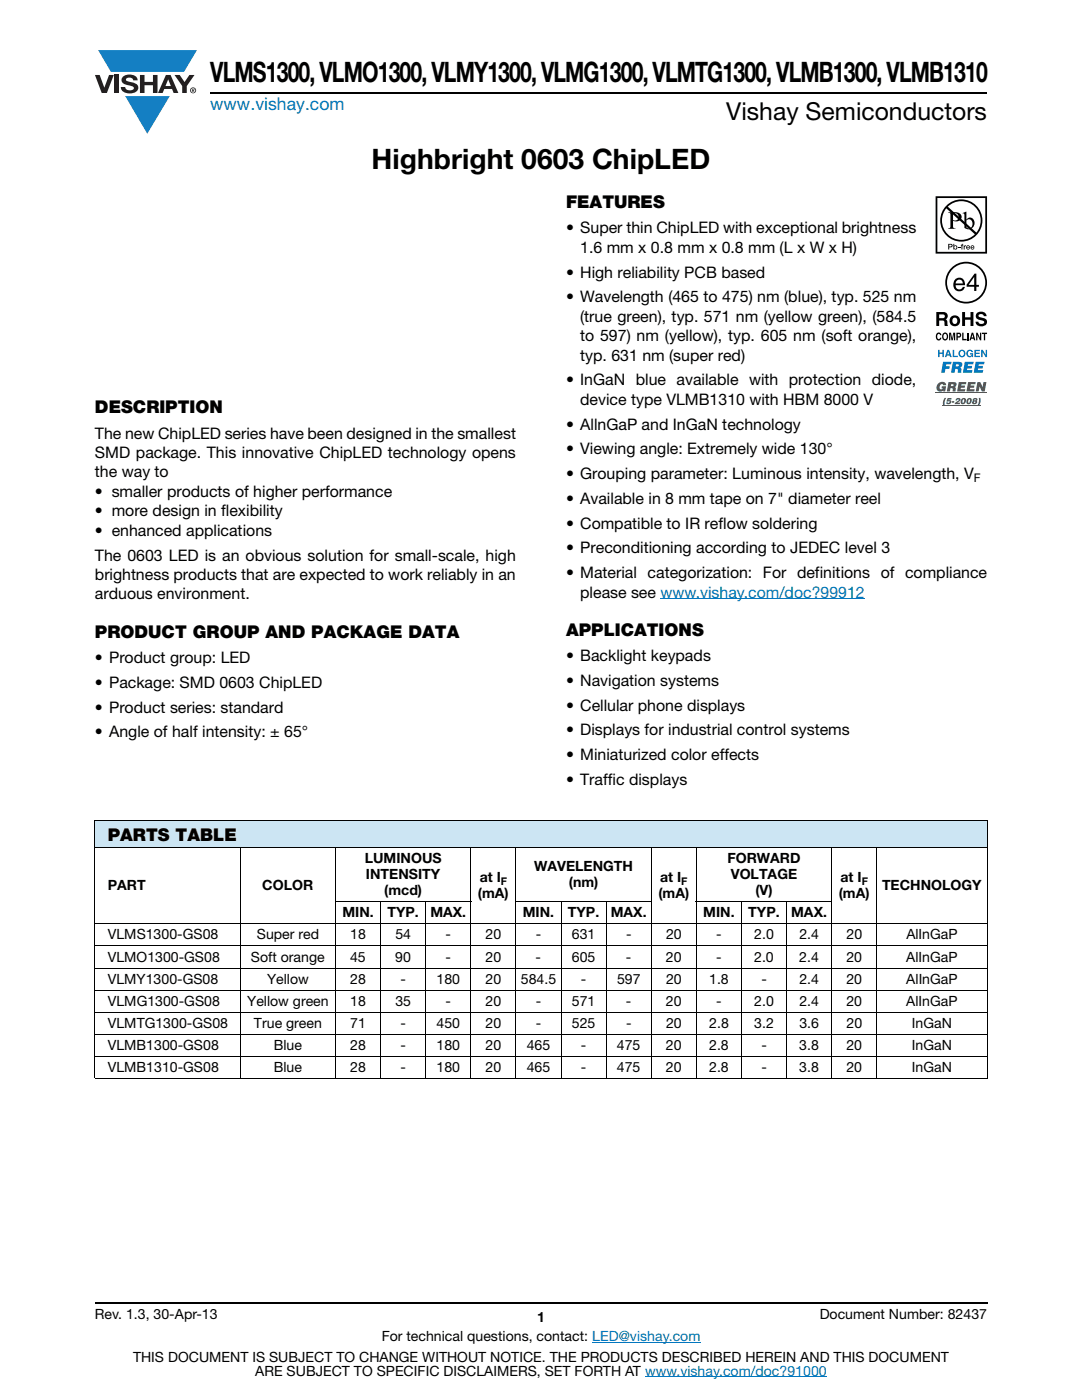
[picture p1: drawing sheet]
<svg xmlns="http://www.w3.org/2000/svg" width="216mm" height="279mm" viewBox="0 0 216 279" stroke-linecap="round" stroke-linejoin="round" font-family="sans-serif">
<defs><g id="words">
<g font-size="5.6">
<text x="42" y="16.4">VLMS1300, VLMO1300, VLMY1300, VLMG1300, VLMTG1300,VLMB1300, VLMB1310</text>
<text x="74.1" y="33.8">Highbright 0603 ChipLED</text>
</g>
<text font-size="4.9" x="144.9" y="24">Vishay Semiconductors</text>
<text font-size="3.5" fill="#007ec4" x="42" y="21.9">www.vishay.com</text>
<g font-size="3.5">
<text x="112.9" y="41.5">FEATURES</text>
<text x="18.9" y="82.5">DESCRIPTION</text>
<text x="18.9" y="127.3">PRODUCT GROUP AND PACKAGE DATA</text>
<text x="112.9" y="126.9">APPLICATIONS</text>
<text x="21.5" y="167.8">PARTS TABLE</text>
</g>
<g font-size="3.2">
<text x="112.9" y="46.6">• Super thin ChipLED with exceptional brightness</text>
<text x="115.8" y="50.5">1.6 mm x 0.8 mm x 0.8 mm (L x W x H)</text>
<text x="112.9" y="55.4">• High reliability PCB based</text>
<text x="112.9" y="60.3">• Wavelength (465 to 475) nm (blue), typ. 525 nm</text>
<text x="115.8" y="64.2">(true green), typ. 571 nm (yellow green), (584.5</text>
<text x="115.8" y="68.1">to 597) nm (yellow), typ. 605 nm (soft orange),</text>
<text x="115.8" y="72">typ. 631 nm (super red)</text>
<text x="112.9" y="76.9">• InGaN blue available with protection diode,</text>
<text x="115.8" y="80.8">device type VLMB1310 with HBM 8000 V</text>
<text x="18.9" y="87.5">The new ChipLED series have been designed in the smallest</text>
<text x="112.9" y="85.7">• AllnGaP and InGaN technology</text>
<text x="18.9" y="91.4">SMD package. This innovative ChipLED technology opens</text>
<text x="18.9" y="95.3">the way to</text>
<text x="112.9" y="90.7">• Viewing angle: Extremely wide 130°</text>
<text x="112.9" y="95.6">• Grouping parameter: Luminous intensity, wavelength, V</text>
<text x="18.9" y="99.2">• smaller products of higher performance</text>
<text x="112.9" y="100.6">• Available in 8 mm tape on 7&quot; diameter reel</text>
<text x="18.9" y="103">• more design in flexibility</text>
<text x="18.9" y="106.9">• enhanced applications</text>
<text x="112.9" y="105.5">• Compatible to IR reflow soldering</text>
<text x="18.9" y="111.9">The 0603 LED is an obvious solution for small-scale, high</text>
<text x="112.9" y="110.4">• Preconditioning according to JEDEC level 3</text>
<text x="18.9" y="115.7">brightness products that are expected to work reliably in an</text>
<text x="18.9" y="119.6">arduous environment.</text>
<text x="112.9" y="115.4">• Material categorization: For definitions of compliance</text>
<text x="115.8" y="119.3">please see www.vishay.com/doc?99912</text>
<text x="112.9" y="132">• Backlight keypads</text>
<text x="18.9" y="132.3">• Product group: LED</text>
<text x="18.9" y="137.3">• Package: SMD 0603 ChipLED</text>
<text x="112.9" y="136.9">• Navigation systems</text>
<text x="18.9" y="142.2">• Product series: standard</text>
<text x="112.9" y="141.8">• Cellular phone displays</text>
<text x="18.9" y="147.1">• Angle of half intensity: ± 65°</text>
<text x="112.9" y="146.8">• Displays for industrial control systems</text>
<text x="112.9" y="151.7">• Miniaturized color effects</text>
<text x="112.9" y="156.7">• Traffic displays</text>
</g>
<g font-size="2.8">
<text x="72.8" y="172.3">LUMINOUS</text>
<text x="106.6" y="173.9">WAVELENGTH</text>
<text x="145.1" y="172.3">FORWARD</text>
<text x="21.5" y="177.7">PART</text>
<text x="52.3" y="177.7">COLOR</text>
<text x="73" y="175.5">INTENSITY</text>
<text x="76.7" y="178.7">(mcd)</text>
<text x="95.4" y="179.3">(mA)</text>
<text x="95.7" y="176.1">at I</text>
<text x="113.5" y="177.1">(nm)</text>
<text x="131.4" y="179.3">(mA)</text>
<text x="131.7" y="176.1">at I</text>
<text x="145.8" y="175.5">VOLTAGE</text>
<text x="150.7" y="178.7">(V)</text>
<text x="167.4" y="179.3">(mA)</text>
<text x="167.7" y="176.1">at I</text>
<text x="176" y="177.7">TECHNOLOGY</text>
<text x="68.3" y="183.1">MIN.</text>
<text x="77.3" y="183.1">TYP.</text>
<text x="85.9" y="183.1">MAX.</text>
<text x="104.3" y="183.1">MIN.</text>
<text x="113.3" y="183.1">TYP.</text>
<text x="121.9" y="183.1">MAX.</text>
<text x="140.3" y="183.1">MIN.</text>
<text x="149.3" y="183.1">TYP.</text>
<text x="157.9" y="183.1">MAX.</text>
<text x="21.5" y="187.5">VLMS1300-GS08</text>
<text x="21.5" y="191.9">VLMO1300-GS08</text>
<text x="50.1" y="191.9">Soft orange</text>
<text x="51.2" y="187.5">Super red</text>
<text x="69.9" y="191.9">45</text>
<text x="69.9" y="187.5">18</text>
<text x="78.9" y="191.9">90</text>
<text x="78.9" y="187.5">54</text>
<text x="88.9" y="191.9">-</text>
<text x="88.9" y="187.5">-</text>
<text x="96.9" y="191.9">20</text>
<text x="96.9" y="187.5">20</text>
<text x="106.9" y="191.9">-</text>
<text x="106.9" y="187.5">-</text>
<text x="114.1" y="191.9">605</text>
<text x="114.1" y="187.5">631</text>
<text x="124.9" y="191.9">-</text>
<text x="124.9" y="187.5">-</text>
<text x="132.9" y="191.9">20</text>
<text x="132.9" y="187.5">20</text>
<text x="142.9" y="191.9">-</text>
<text x="142.9" y="187.5">-</text>
<text x="150.5" y="191.9">2.0</text>
<text x="150.5" y="187.5">2.0</text>
<text x="159.5" y="191.9">2.4</text>
<text x="159.5" y="187.5">2.4</text>
<text x="168.9" y="191.9">20</text>
<text x="168.9" y="187.5">20</text>
<text x="180.8" y="191.9">AlInGaP</text>
<text x="180.8" y="187.5">AlInGaP</text>
<text x="21.5" y="196.3">VLMY1300-GS08</text>
<text x="53.3" y="196.3">Yellow</text>
<text x="69.9" y="196.3">28</text>
<text x="79.9" y="196.3">-</text>
<text x="87.1" y="196.3">180</text>
<text x="96.9" y="196.3">20</text>
<text x="103.9" y="196.3">584.5</text>
<text x="115.9" y="196.3">-</text>
<text x="123.1" y="196.3">597</text>
<text x="132.9" y="196.3">20</text>
<text x="141.5" y="196.3">1.8</text>
<text x="151.9" y="196.3">-</text>
<text x="159.5" y="196.3">2.4</text>
<text x="168.9" y="196.3">20</text>
<text x="180.8" y="196.3">AlInGaP</text>
<text x="21.5" y="200.7">VLMG1300-GS08</text>
<text x="49.3" y="200.7">Yellow green</text>
<text x="69.9" y="200.7">18</text>
<text x="78.9" y="200.7">35</text>
<text x="88.9" y="200.7">-</text>
<text x="96.9" y="200.7">20</text>
<text x="106.9" y="200.7">-</text>
<text x="114.1" y="200.7">571</text>
<text x="124.9" y="200.7">-</text>
<text x="132.9" y="200.7">20</text>
<text x="142.9" y="200.7">-</text>
<text x="150.5" y="200.7">2.0</text>
<text x="159.5" y="200.7">2.4</text>
<text x="168.9" y="200.7">20</text>
<text x="180.8" y="200.7">AlInGaP</text>
<text x="21.5" y="205.1">VLMTG1300-GS08</text>
<text x="21.5" y="209.5">VLMB1300-GS08</text>
<text x="50.7" y="205.1">True green</text>
<text x="54.6" y="209.5">Blue</text>
<text x="69.9" y="209.5">28</text>
<text x="69.9" y="205.1">71</text>
<text x="79.9" y="209.5">-</text>
<text x="79.9" y="205.1">-</text>
<text x="87.1" y="209.5">180</text>
<text x="87.1" y="205.1">450</text>
<text x="96.9" y="209.5">20</text>
<text x="96.9" y="205.1">20</text>
<text x="105.1" y="209.5">465</text>
<text x="106.9" y="205.1">-</text>
<text x="114.1" y="205.1">525</text>
<text x="115.9" y="209.5">-</text>
<text x="123.1" y="209.5">475</text>
<text x="124.9" y="205.1">-</text>
<text x="132.9" y="209.5">20</text>
<text x="132.9" y="205.1">20</text>
<text x="141.5" y="209.5">2.8</text>
<text x="141.5" y="205.1">2.8</text>
<text x="150.5" y="205.1">3.2</text>
<text x="151.9" y="209.5">-</text>
<text x="159.5" y="209.5">3.8</text>
<text x="159.5" y="205.1">3.6</text>
<text x="168.9" y="209.5">20</text>
<text x="168.9" y="205.1">20</text>
<text x="182" y="209.5">InGaN</text>
<text x="182" y="205.1">InGaN</text>
<text x="21.5" y="214">VLMB1310-GS08</text>
<text x="54.6" y="214">Blue</text>
<text x="69.9" y="214">28</text>
<text x="79.9" y="214">-</text>
<text x="87.1" y="214">180</text>
<text x="96.9" y="214">20</text>
<text x="105.1" y="214">465</text>
<text x="115.9" y="214">-</text>
<text x="123.1" y="214">475</text>
<text x="132.9" y="214">20</text>
<text x="141.5" y="214">2.8</text>
<text x="151.9" y="214">-</text>
<text x="159.5" y="214">3.8</text>
<text x="168.9" y="214">20</text>
<text x="182" y="214">InGaN</text>
<text x="18.9" y="263.3">Rev. 1.3, 30-Apr-13</text>
<text x="107.2" y="263.8">1</text>
<text x="163.6" y="263.3">Document Number: 82437</text>
<text x="76.2" y="267.7">For technical questions, contact: LED@vishay.com</text>
<text x="26.5" y="271.7">THIS DOCUMENT IS SUBJECT TO CHANGE WITHOUT NOTICE. THE PRODUCTS DESCRIBED HEREIN AND THIS DOCUMENT</text>
<text x="50.9" y="274.6">ARE SUBJECT TO SPECIFIC DISCLAIMERS, SET FORTH AT www.vishay.com/doc?91000</text>
</g>
<text font-size="2.4" x="194.3" y="96.2">F</text>
<g font-size="2.1">
<text x="99.9" y="176.6">F</text>
<text x="135.9" y="176.6">F</text>
<text x="171.9" y="176.6">F</text>
</g>
</g></defs>
<g fill="#147fc3">
<path d="M19.6 10h19.7l-2.6 4.3h-1.1h-13.5z"/>
<path d="M25 19.2h8.9l-4.5 7.5z"/>
</g>
<g fill="#231f20">
<path d="M18.9 15h1l.9 2.5 1-2.5h.9l-1.4 3.6h-1z"/>
<path d="M22.9 15h.9v3.6h-.9z"/>
<path d="M24.6 15.3a2.1 2.1 0 0 1 2.8 .3l.1 .4h-.9a.79 .79 0 0 0-.7-.5 .79 .79 0 0 0-.8 .4l.3 .3 1 .2a1.08 1.08 0 0 1 1.2 1.1 1.08 1.08 0 0 1-1.1 1.1 1.73 1.73 0 0 1-2.4-1.2h.9a.96 .96 0 0 0 .8 .6 .96 .96 0 0 0 .9-.4 1.31 1.31 0 0 0-1.2-.6 1.03 1.03 0 0 1-1.1-.6 1.03 1.03 0 0 1 .2-1.1z"/>
<path d="M27.9 15h.9v1.3h1.7v-1.3h.9v3.6h-.9v-1.6h-1.7v1.6h-.9z"/>
<path d="M34.8 15h1.1l.9 1.4 1-1.4h1l-1.5 2.2v1.4h-.9v-1.4z"/>
<path d="M33.6 15.8l.5 1.4h-1.1zM33.1 15l-1.6 3.6h1l.3-.8h1.5l.3 .8h1l-1.6-3.6z"/>
<path d="M38.1 18a.46 .46 0 0 1 .9 0 .46 .46 0 0 1-.9 0zM37.9 18a.6 .6 0 0 0 1.2 0 .6 .6 0 0 0-1.2 0z"/>
<path d="M38.4 17.8h.2v.2h-.2zM38.3 17.7v.7h.1v-.3l.4 .3-.2-.3 .2-.2-.1-.2z"/>
</g>
<path d="M42 18.6h155M18.9 260h178.1" fill="none" stroke="#000" stroke-width=".36"/>
<path d="M131.8 119.5h40.8M118.2 267.9h21.5M128.7 274.8h36.3" fill="none" stroke="#007ec4" stroke-width=".2"/>
<g fill="#fff">
<path d="M43.1 42h35.7v30.3h-35.7z"/>
<path d="M186.7 39.2h10.3v41.8h-10.3z"/>
</g>
<g fill="#000">
<path d="M191.2 49.3h.4v.1h-.4zM191.9 48.7h.3l-.2 .2 .2 .1v.1h-.2v.7h-.1v-.7h-.2zM192.3 49h.2v.1l.3-.1v.1l-.3 .1v.6h-.2zM186.9 66.6l.4-.2h.3l.2 .5-.6-.2a.66 .66 0 0 0 .1 1l.3-.3h.2a.54 .54 0 0 1-.4 .6 .54 .54 0 0 1-.6-.5zM189.4 66.4h.4l.2 1.2 .2-1.2h.4v1.5h-.3v-1.3l-.2 1.3h-.2l-.3-1.3v1.3h-.2zM192 66.4h.3v1.2h.6v.3h-.9zM192 62.3h.6v1h1.1v-1h.5v2.8h-.5v-1.3h-1.1v1.3h-.6zM193 66.4h.3v1.5h-.3zM195 62.4a1.15 1.15 0 0 1 1.9 .7h-.6v-.2a.68 .68 0 0 0-1-.1v.4l.2 .1a1.29 1.29 0 0 1 1.5 .9 1.17 1.17 0 0 1-1.2 .9 1.17 1.17 0 0 1-1.1-.9h.5l.1 .2a.67 .67 0 0 0 1.1-.1l-.3-.3-.5-.1a.82 .82 0 0 1-.9-.5 .82 .82 0 0 1 .3-1zM194.8 66.4h.3l.5 1.1v-1.1h.2v1.5h-.3l-.5-1.1v1.1h-.2zM195.9 66.4h1.1v.3h-.4v1.2h-.3v-1.2h-.4z"/>
<path d="M187 39.5h9.6v10.8h-9.6zM186.7 39.2v11.4h10.3v-11.4z"/>
<path d="M189 56.4a3.8 3.8 0 0 1 7.6 0 3.8 3.8 0 0 1-7.6 0zM188.6 56.4a4.2 4.2 0 0 0 8.4 0 4.2 4.2 0 0 0-8.4 0z"/>
<path d="M189.1 41.3a3.9 3.9 0 0 1 5.3-.2 3.9 3.9 0 0 1 .4 5.3zM188.8 41.6l5.7 5.2a3.9 3.9 0 0 1-5.3 .1 3.9 3.9 0 0 1-.4-5.3zM187.6 44a4.2 4.2 0 0 0 8.4 0 4.2 4.2 0 0 0-8.4 0z"/>
<path d="M189.4 48.8v.4h.4v-.3zM189.2 48.7h.7l.2 .3-.2 .3-.5 .1v.4h-.2z"/>
<path d="M190.2 42.6v1.3a.75 .75 0 0 0 1.1-.6 .75 .75 0 0 0-1.1-.7zM189.2 42.4a2.81 2.81 0 0 1 2.4 .3 .97 .97 0 0 1 0 1.2 .97 .97 0 0 1-1.2 .2h-.2v1.1v.2l.5 .3h-1.5l.3-.2 .1-.3v-2.3v-.3z"/>
<path d="M190.4 49.4a.26 .26 0 0 0 .5 0 .26 .26 0 0 0-.5 0zM190.2 48.7h.2v.4a.38 .38 0 0 1 .5 0 .38 .38 0 0 1 0 .6 .38 .38 0 0 1-.5 0l-.2 .1z"/>
<path d="M190.9 56l-.2 .6h1.4a.7 .7 0 0 0-.4-.7 .7 .7 0 0 0-.8 .1zM190.7 55.7a1.18 1.18 0 0 1 1.4-.1 1.18 1.18 0 0 1 .5 1.3h-1.9a.73 .73 0 0 0 .5 .8 .73 .73 0 0 0 .9-.4h.4a1.21 1.21 0 0 1-1.6 .8 1.21 1.21 0 0 1-.6-1.7z"/>
<path d="M192.8 44v1.4l.2 .1a.72 .72 0 0 0 .8-.1 .72 .72 0 0 0 .3-.7 .72 .72 0 0 0-.4-.8 .72 .72 0 0 0-.9 .1zM192.1 42.5l.7-.3v1.7a.89 .89 0 0 1 1.1-.4 .89 .89 0 0 1 .6 1 1.23 1.23 0 0 1-.7 1.2 1.23 1.23 0 0 1-1.4-.2v-2.7z"/>
<path d="M194.4 55.3l-1.1 1.6h1.1zM194.5 54.6h.3v2.3h.5v.3h-.5v.9h-.4v-.9h-1.5v-.4z"/>
<path d="M193 49.2v.1h.4l-.2-.2zM193 49h.4l.2 .4h-.6v.2l.5-.1a.42 .42 0 0 1-.6 .2 .42 .42 0 0 1 .1-.7z"/>
<path d="M193.9 49.2l-.1 .1h.4l-.2-.2zM193.8 49h.5l.1 .4h-.6l.1 .2 .5-.1a.42 .42 0 0 1-.7 .2 .42 .42 0 0 1 .1-.7z"/>
<path d="M187.4 62.8v.7h.9a.39 .39 0 0 0 .1-.7zM186.8 62.3h1.4a.79 .79 0 0 1 .8 .4 .79 .79 0 0 1-.1 .9l-.2 .1a.98 .98 0 0 1 .4 1.2l.1 .2h-.7l-.2-1.1h-.9v1.1h-.6z"/>
<path d="M188.4 66.7a.64 .64 0 0 0 .2 1l.1-.1a.64 .64 0 0 0-.1-1zM188.2 66.5l.2-.1a.56 .56 0 0 1 .7 .3 .82 .82 0 0 1-.5 1.3l-.2-.1a.89 .89 0 0 1-.2-1.4z"/>
<path d="M190.3 63.5a.63 .63 0 0 0-.3 .7 .63 .63 0 0 0 .8 .4 .63 .63 0 0 0 .2-.8 .63 .63 0 0 0-.7-.3zM189.5 64a1.09 1.09 0 0 1 2.1 0 1.09 1.09 0 0 1-2.1 0z"/>
<path d="M191.1 66.7v.4l.4-.1v-.3zM190.8 66.4h.6a.5 .5 0 0 1 .4 .5 .5 .5 0 0 1-.4 .5h-.3v.5h-.3z"/>
<path d="M194 66.7l-.1 .6h.3zM193.9 66.4h.3l.4 1.5h-.3v-.3h-.5l-.1 .3h-.3z"/>
</g>
<path d="M186.7 78.4h10.3" fill="none" stroke="#1f9047" stroke-width=".2"/>
<g fill="#1f9047">
<path d="M187.2 76.6a.91 .91 0 0 1 .9-.4 .91 .91 0 0 1 .7 .7h-.6l-.3-.2a.56 .56 0 0 0-.4 .4 .56 .56 0 0 0 .3 .6l.3-.2h-.2v-.4h.9l-.2 1h-.4v-.2a.82 .82 0 0 1-1.1 .1 .82 .82 0 0 1-.1-1.1z"/>
<path d="M191.3 76.2h1.5v.5h-1v.3h.8l-.1 .4h-.8v.3h.9l-.1 .4h-1.5z"/>
<path d="M193.2 76.2h1.5l-.1 .5h-.9v.3h.7v.4h-.8l-.1 .3h1l-.1 .4h-1.5z"/>
<path d="M195 76.2h.6l.5 1.1 .1-1.1h.6l-.3 1.9h-.6l-.5-1-.1 1h-.6z"/>
<path d="M188.5 79.4h.3l-.3 .8v.8h-.3v-.8z"/>
<path d="M189.1 79.4h.8l-.1 .3h-.5l-.1 .2h.5a.52 .52 0 0 1-.2 .7 .52 .52 0 0 1-.7-.3l.5 .1 .2-.2-.2-.1h-.4z"/>
<path d="M190 80.1h.4v.3h-.5z"/>
<path d="M190.8 79.6a.5 .5 0 0 1 .5-.2 .5 .5 0 0 1 .4 .4l-.7 .6h.6l-.1 .3h-1l.8-.9-.1-.1-.2 .2h-.4z"/>
<path d="M189.8 76.7l-.1 .4 .5-.1 .1-.1-.1-.2zM189.3 76.2l1.5 .2a.54 .54 0 0 1-.3 .8l.2 .3v.6h-.6v-.5l-.3-.1h-.1l-.2 .6h-.6z"/>
<path d="M192.2 79.8l-.2 .4 .2 .2 .2-.5-.1-.2zM191.9 79.6a.51 .51 0 0 1 .8 .1 .66 .66 0 0 1-.2 .8 .66 .66 0 0 1-.8 0v-.5z"/>
<path d="M193.3 79.8l-.1 .4 .1 .2 .3-.5-.2-.2zM193.1 79.6a.51 .51 0 0 1 .8 .1 .66 .66 0 0 1-.2 .8 .66 .66 0 0 1-.8 0l-.1-.5z"/>
</g>
<path d="M188 80.9h7.7" fill="none" stroke="#1f9047" stroke-width=".2"/>
<g fill="#1f9047">
<path d="M195.3 79.4h.3l.1 .8a.72 .72 0 0 1-.7 .8l.3-.8z"/>
<path d="M194.5 79.7l-.1 .2h.2l.1-.2zM194.4 80.2v.2h.2v-.2zM194.2 79.6a.52 .52 0 0 1 .8 .2l-.2 .2 .2 .3a.55 .55 0 0 1-.5 .4 .55 .55 0 0 1-.6-.4l.3-.3-.1-.2z"/>
</g>
<g fill="#0160ae">
<path d="M187.2 69.8h.3v.6h.5v-.6h.3v1.5h-.3v-.7h-.5v.7h-.3z"/>
<path d="M190.1 69.8h.3v1.2h.7v.3h-1z"/>
<path d="M193 70a.68 .68 0 0 1 1.2 .3l-.9-.2a.55 .55 0 0 0-.2 .5 .55 .55 0 0 0 .4 .4l.4-.3h-.3v-.2h.6v.8h-.2l-.1-.2a.71 .71 0 0 1-1-.1 .71 .71 0 0 1 .1-1z"/>
<path d="M194.5 69.8h1v.3h-.8v.3h.7v.2h-.7v.4h.8v.3h-1z"/>
<path d="M195.8 69.8h.3l.6 1v-1h.3v1.5h-.3l-.6-1.1v1.1h-.3z"/>
<path d="M188.2 72.2h1.7l-.1 .5h-1l-.1 .4h.8l-.1 .5h-.8l-.1 .8h-.7z"/>
<path d="M192.5 72.2h1.8l-.1 .5h-1.1v.3h.9l-.1 .5h-.9l-.1 .4h1.1l-.1 .5h-1.8z"/>
<path d="M194.7 72.2h1.7v.5h-1.1v.3h.8v.5h-.9l-.1 .4h1.1l-.1 .5h-1.8z"/>
<path d="M189.2 70.1l-.2 .6h.4zM189 69.8h.4l.5 1.5h-.3l-.1-.3h-.6l-.1 .3h-.3z"/>
<path d="M191.5 70.6a.47 .47 0 0 0 .9 0 .47 .47 0 0 0-.9 0zM191.2 70.5a.75 .75 0 0 1 1.5 0 .75 .75 0 0 1-1.5 0z"/>
<path d="M190.8 72.7l-.1 .4h.6l-.1-.4zM190.1 72.2l1.8 .2a.63 .63 0 0 1-.3 1l.2 .2v.8h-.7v-.6l-.3-.2h-.2l-.1 .8h-.7z"/>
</g>
<path d="M18.9 163.7h178.1v5.5h-178.1z" fill="#cce5f3"/>
<g fill="#fff">
<path d="M18.9 169.2h29v15.2h-29z"/>
<path d="M47.9 169.2h19.1v15.2h-19.1z"/>
<path d="M67 169.2h27v10.8h-27z"/>
<path d="M94 169.2h9v15.2h-9z"/>
<path d="M103 169.2h26.9v10.8h-26.9z"/>
<path d="M129.9 169.2h9.1v15.2h-9.1z"/>
<path d="M139 169.2h26.9v10.8h-26.9z"/>
<path d="M165.9 169.2h9v15.2h-9z"/>
<path d="M174.9 169.2h22.1v15.2h-22.1z"/>
<path d="M67 180h8.9v4.4h-8.9z"/>
<path d="M75.9 180h9v4.4h-9z"/>
<path d="M84.9 180h9.1v4.4h-9.1z"/>
<path d="M103 180h9v4.4h-9z"/>
<path d="M112 180h8.9v4.4h-8.9z"/>
<path d="M120.9 180h9v4.4h-9z"/>
<path d="M139 180h9v4.4h-9z"/>
<path d="M148 180h9v4.4h-9z"/>
<path d="M157 180h8.9v4.4h-8.9z"/>
</g>
<g fill="none" stroke="#000" stroke-width=".2">
<path d="M18.9 163.7h178.1M18.9 169.2h178.1M18.9 163.8v51.4M47.9 169.1v46.2M66.9 180h27.1M67 169.1v46.2M75.9 179.9v35.4M84.9 179.9v35.4M94 169.1v46.2M102.9 180h27.1M103 169.1v46.2M112 179.9v35.4"/>
<path d="M120.9 179.9v35.4M129.9 169.1v46.2M138.9 180h27.1M139 169.1v46.2M148 179.9v35.4M157 179.9v35.4M165.9 169.1v46.2M174.9 169.1v46.2M197 163.8v51.4M18.9 184.4h178.1M18.9 188.8h178.1M18.9 193.2h178.1"/>
<path d="M18.9 197.6h178.1M18.9 202h178.1M18.9 206.4h178.1M18.9 210.8h178.1M18.9 215.2h178.1"/>
</g>
<use href="#words"/>
</svg>
